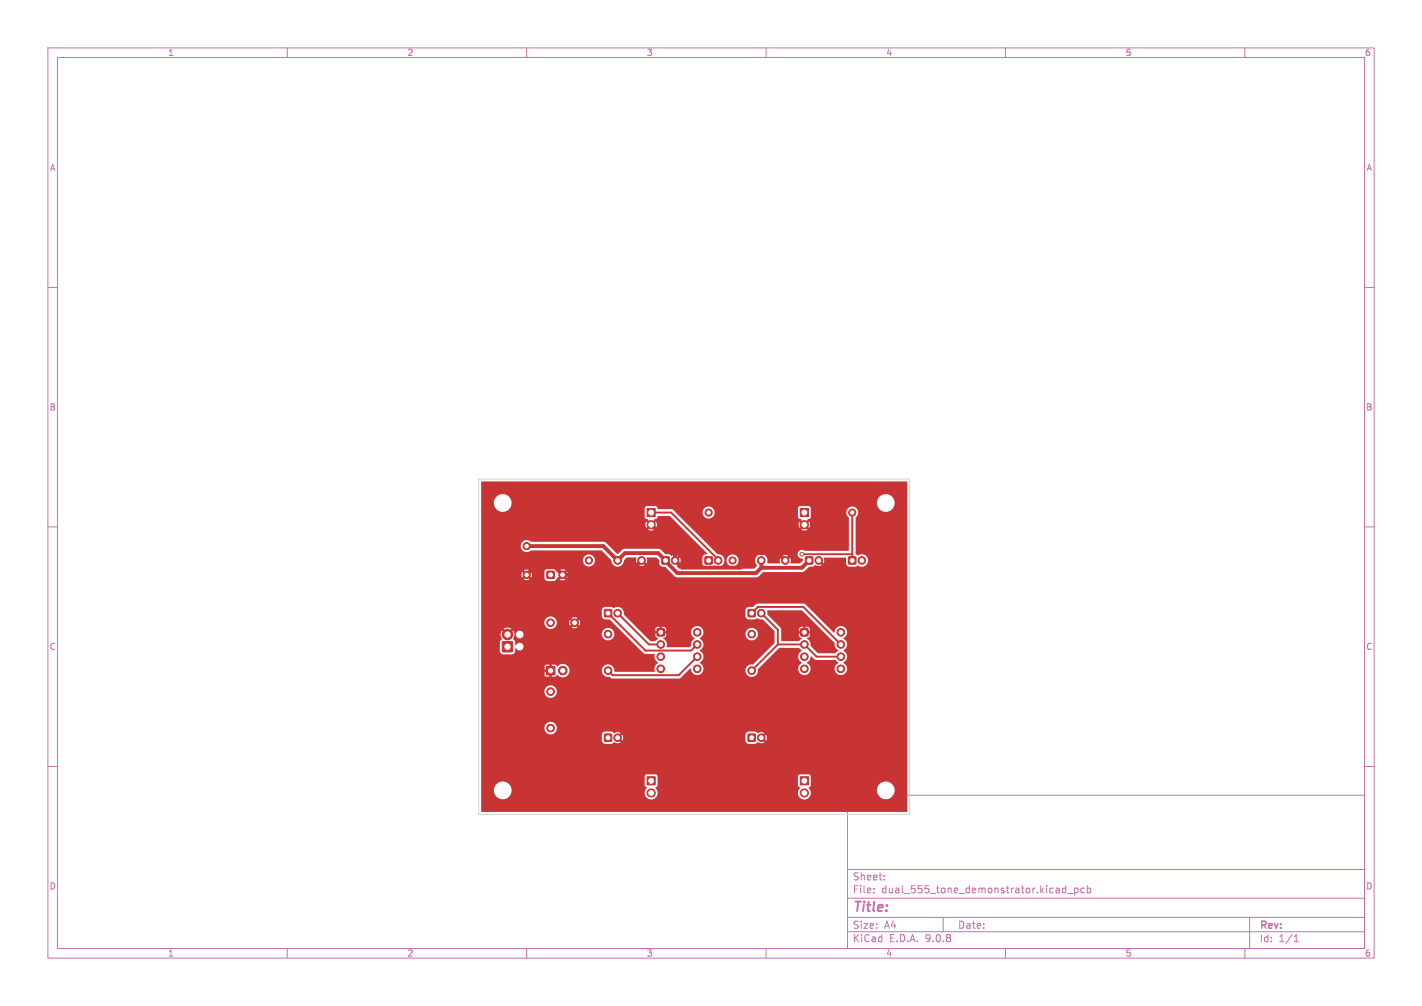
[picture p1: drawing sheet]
<svg xmlns="http://www.w3.org/2000/svg" width="297mm" height="210mm" viewBox="0 0 297 210" stroke-linecap="round" stroke-linejoin="round" font-family="sans-serif">
<defs><g id="words">
<text font-size="2.8" fill="#c872ab" x="178" y="190.9">Title:</text>
<g font-size="2.1" fill="#c872ab">
<text x="178" y="184">Sheet:</text>
<text x="178" y="186.7">File:</text>
<text x="184.1" y="186.7">dual_555_tone_demonstrator.kicad_pcb</text>
<text x="178" y="196.9">KiCad</text>
<text x="178" y="194.1">Size:</text>
<text x="184.7" y="194.1">A4</text>
<text x="185.7" y="196.9">E.D.A.</text>
<text x="193.3" y="196.9">9.0.8</text>
<text x="200" y="194.1">Date:</text>
<text x="263" y="194.3">Rev:</text>
<text x="263" y="196.9">Id:</text>
<text x="267.1" y="196.9">1/1</text>
</g>
<g font-size="1.8" fill="#c872ab">
<text x="35" y="11.9">1</text>
<text x="85" y="11.9">2</text>
<text x="135" y="11.9">3</text>
<text x="185" y="11.9">4</text>
<text x="235" y="11.9">5</text>
<text x="285" y="11.9">6</text>
<text x="10.3" y="35.9">A</text>
<text x="285.4" y="35.9">A</text>
<text x="10.3" y="85.9">B</text>
<text x="285.3" y="85.9">B</text>
<text x="10.3" y="135.9">C</text>
<text x="285.3" y="135.9">C</text>
<text x="10.3" y="185.9">D</text>
<text x="285.3" y="185.9">D</text>
<text x="35" y="199.9">1</text>
<text x="85" y="199.9">2</text>
<text x="135" y="199.9">3</text>
<text x="185" y="199.9">4</text>
<text x="235" y="199.9">5</text>
<text x="285" y="199.9">6</text>
</g>
</g></defs>
<g fill="none" stroke="#c872ab" stroke-width=".21">
<path d="M10 10h277v190h-277zM12 12h273v186h-273zM60 10v2M110 10v2M160 10v2M210 10v2M260 10v2M10 60h2M285 60h2M10 110h2M285 110h2M10 160h2"/>
<path d="M177 166h108v32h-108zM285 160h2M60 198v2M110 198v2M160 198v2M177 194.5h108M177 191.5h108M177 187.5h108M177 181.5h108M182.5 186.3v.1M182.5 185.5v.1M184.7 183.6v.1"/>
<path d="M184.7 182.8v.1M197 191.5v3M210 198v2M222 186.3l.2 .1 .4-.1M222.6 184.9v1.5M222.6 185.5l-.4-.1-.2 .1M223 186.5h1.1M224.5 185.5l.4-.1 .3 .3-.2 .6h-.5M224.5 185.4v1.5M226.5 185.5l-.5-.1-.3 .3 .2 .6h.6M227.1 185.5l.4-.1 .3 .3-.1 .6h-.6M227.1 184.9v1.5"/>
<path d="M260 198v2M261 191.5v6.5M270.3 196.6h.9M270.3 195.5l.4-.4v1.5"/>
</g>
<g fill="#c83434" stroke="#c83434" stroke-width=".21">
<path d="M167.1 162.2h1.7v1.7h-1.7z"/>
<path d="M168.3 116.3h1.4v1.4h-1.4z"/>
<path d="M126.3 153.3h1.4v1.4h-1.4z"/>
<path d="M126.3 127.3h1.4v1.4h-1.4z"/>
<path d="M137.3 131.3h1.4v1.4h-1.4z"/>
<path d="M114.3 119.3h1.4v1.4h-1.4z"/>
<path d="M167.1 106.2h1.7v1.7h-1.7z"/>
<path d="M135.1 106.2h1.7v1.7h-1.7z"/>
<path d="M167.3 131.3h1.4v1.4h-1.4z"/>
<path d="M156.3 127.3h1.4v1.4h-1.4z"/>
<path d="M147.3 116.3h1.4v1.4h-1.4z"/>
<path d="M156.3 153.3h1.4v1.4h-1.4z"/>
<path d="M135.1 162.2h1.7v1.7h-1.7z"/>
<path d="M138.3 116.3h1.4v1.4h-1.4z"/>
<path d="M105 134h2v2h-2z"/>
<path d="M177.3 116.3h1.4v1.4h-1.4z"/>
<path d="M114.1 139.1h1.8v1.8h-1.8z"/>
<circle cx="168" cy="165.5" r=".85"/>
<circle cx="153" cy="117" r=".75"/>
<circle cx="110" cy="120" r=".75"/>
<circle cx="178" cy="107" r=".75"/>
<circle cx="171" cy="117" r=".8"/>
<circle cx="129" cy="154" r=".8"/>
<circle cx="157" cy="140" r=".8"/>
<circle cx="157" cy="132.4" r=".8"/>
<circle cx="129" cy="128" r=".8"/>
<circle cx="138" cy="134.5" r=".8"/>
<circle cx="138" cy="137.1" r=".8"/>
<circle cx="138" cy="139.6" r=".8"/>
<circle cx="145.6" cy="139.6" r=".8"/>
<circle cx="145.6" cy="137.1" r=".8"/>
<circle cx="145.6" cy="134.5" r=".8"/>
<circle cx="145.6" cy="132" r=".8"/>
<circle cx="117.5" cy="120" r=".8"/>
<circle cx="159" cy="117" r=".8"/>
<circle cx="164" cy="117" r=".8"/>
<circle cx="168" cy="109.5" r=".85"/>
<circle cx="136" cy="109.5" r=".85"/>
<circle cx="115" cy="130" r=".8"/>
<circle cx="120" cy="130" r=".8"/>
<circle cx="168" cy="134.5" r=".8"/>
<circle cx="168" cy="137.1" r=".8"/>
<circle cx="168" cy="139.6" r=".8"/>
<circle cx="175.6" cy="139.6" r=".8"/>
<circle cx="175.6" cy="137.1" r=".8"/>
<circle cx="175.6" cy="134.5" r=".8"/>
<circle cx="175.6" cy="132" r=".8"/>
<circle cx="159" cy="128" r=".8"/>
<circle cx="129" cy="117" r=".8"/>
<circle cx="134" cy="117" r=".8"/>
<circle cx="150" cy="117" r=".8"/>
<circle cx="159" cy="154" r=".8"/>
<circle cx="115" cy="152" r=".8"/>
<circle cx="115" cy="144.4" r=".8"/>
<circle cx="123" cy="117" r=".75"/>
<circle cx="136" cy="165.5" r=".85"/>
<circle cx="127" cy="140" r=".8"/>
<circle cx="127" cy="132.4" r=".8"/>
<circle cx="148" cy="107" r=".75"/>
<circle cx="141" cy="117" r=".8"/>
<circle cx="106" cy="132.5" r="1.1"/>
<circle cx="180" cy="117" r=".8"/>
<circle cx="110" cy="114" r=".75"/>
<circle cx="117.5" cy="140" r=".9"/>
<circle cx="167.5" cy="115.7" r=".4"/>
</g>
<path d="M110 114h16l2.6 2.6h.8l1.1-1.1h7l4 4.1h16.4l1.1-1.1M134 117l-3 3h-13.5l-1.6-1.6h-4.3l-1.6 1.6M136 109.5l5 5v2.5l1.5 1.5h12.1l3.1-3h4.8l1.5 1.5M159 117v1.5M169 117l-1.5 1.5h-8.5" fill="none" stroke="#c83434" stroke-width=".8"/>
<path d="M136 107h4.2l9.8 9.8v.2M167.5 115.7h10.5M178 107v10M127 128l7.8 7.8h9.5l1.3-1.3M129 128l6.5 6.5h2.5M145.6 137.1l-3.9 3.9h-13.8l-.9-1M157 128l1.3-1.3h9.5l7.8 7.8M159 128l3.5 3.5v3M162.5 134.5h5.5l2.5 2.6h5.1M162.5 134.5l-5.5 5.5" fill="none" stroke="#c83434" stroke-width=".4"/>
<g fill="#c83434">
<path d="M160.3 127.4h7.2l6.8 6.9a1.58 1.58 0 0 0 .8 1.5l-.6 .6h-3.6l-1.6-1.5a1.61 1.61 0 0 0-.8-1.6l.1-.1a.67 .67 0 0 0 .5-.9h-.8v-.5h.8a.71 .71 0 0 0-.1-.8 .71 .71 0 0 0-.8-.1v.8h-.5v-.8a.71 .71 0 0 0-.7 .1 .71 .71 0 0 0-.2 .8h.9v.5h-.9a.79 .79 0 0 0 .7 .9l-.7 .6h-3.6l-.1-2.7-2.8-2.8z"/>
<path d="M100.5 100.6l88.9-.1 .1 .1-.1 68.9h-88.8l-.1-4.6h2.6a1.85 1.85 0 0 0 2.6 1.8 1.85 1.85 0 0 0 .5-3.1 1.85 1.85 0 0 0-3 1l-.1 .3h-2.6v-2.8h34.1l.1 1.9 .4 .5a1.39 1.39 0 0 0-.1 2 1.39 1.39 0 0 0 2.1-.1 1.39 1.39 0 0 0-.2-2l.4-.4 .1-1.9h29.2l.1 1.9 .4 .4a1.47 1.47 0 0 0 .6 2.5 1.35 1.35 0 0 0 1.4-.5 1.35 1.35 0 0 0 .1-1.5h13.9v.2a1.85 1.85 0 0 0 2.9 1.5 1.85 1.85 0 0 0 0-3.2 1.85 1.85 0 0 0-2.9 1.5h-13.9l-.3-.4 .4-.5 .1-1.9-.2-.3-.3-.2-1.9 .1-.4 .4h-29.2l-.4-.4-1.9-.1-.3 .2-.2 .3h-34.1v-8.7h25.2v1.3l.3 .4 .4 .2 1.5-.1a.5 .5 0 0 1 .8-.1l.9-.1-.6-.6 .4-.4 .6 .6a1.15 1.15 0 0 0 0-1.2h25.7v1.3l.3 .4 .4 .2 1.5-.1a.5 .5 0 0 1 .8-.1l.9-.1-.6-.6 .4-.4 .6 .6a1.15 1.15 0 0 0 0-1.2l-.6 .6-.4-.4 .6-.6a1.46 1.46 0 0 0-1.4 .1l-.5-.4h-1.3l-.4 .2-.3 .5h-25.7l-.6 .6-.4-.4 .6-.6a1.37 1.37 0 0 0-1.4 .1l-.5-.4h-1.3l-.4 .2-.3 .5h-25.2v-1.5h13.2v.2a1.3 1.3 0 0 0 2 1 1.3 1.3 0 0 0 0-2.2 1.3 1.3 0 0 0-2 1h-13.2v-7.6h13.2v.2a1.3 1.3 0 0 0 2 1 1.3 1.3 0 0 0 0-2.2 1.3 1.3 0 0 0-2 1h-13.2v-5.2h13.2v.7h.9v.5h-.9l.2 .9 .8 .1v-.9h.5v.9l.8-.1 .4-.3a1.43 1.43 0 0 0 2.1 .1 1.43 1.43 0 0 0-.1-2.1 1.43 1.43 0 0 0-2.1 .2l-.3-.3h-.8v.8h-.5v-.8h-.7l-.3 .3h-13.2v-5h3.9v1.8l.2 .4 .4 .3h1.9a.85 .85 0 0 0 .7-1.2l.2-.1a.81 .81 0 0 0 1.3 .3 .81 .81 0 0 0-.1-1.3 .81 .81 0 0 0-1.2 .4l-.2-.1-.1-.8-.3-.4 .2-1h.3a.8 .8 0 0 0 .9 .9 .8 .8 0 0 0 .7-1h16.4v.2a1.3 1.3 0 0 0 2 1 1.3 1.3 0 0 0 0-2.2 1.3 1.3 0 0 0-2 1l-16.4-.1a.8 .8 0 0 0-.8-.5 .8 .8 0 0 0-.8 .7h-.3l-.2-.8-.7 .7-.3-.4 .6-.7a1.44 1.44 0 0 0-1.6 .1l.6 .6-.3 .4-.7-.6a1.75 1.75 0 0 0 0 1.7l-.4 .7h-3.9v-4.2h13.2v.2a1.3 1.3 0 0 0 1.4 1.2 1.3 1.3 0 0 0 1.2-1.4h2.6l.1 .7 .6-.6 .4 .4-.6 .6a1.15 1.15 0 0 0 1.2 0l-.6-.6 .4-.4 .6 .6a1.15 1.15 0 0 0 0-1.2l-.6 .6-.4-.4 .6-.6a1.15 1.15 0 0 0-1.2 0l.6 .6-.4 .4-.6-.6-.1 .5h-2.6a1.3 1.3 0 0 0-1.3-1.2 1.3 1.3 0 0 0-1.3 1.2h-13.2v-2.5h25.2v1.2a.74 .74 0 0 0 .7 .7h.9l7.1 7.1 .3 .1 2.1 .1a1.53 1.53 0 0 0 .7 1.8l-.1 .1a1.47 1.47 0 0 0-.6 1.7h-8.4a1.34 1.34 0 0 0-1.3-1.5 1.34 1.34 0 0 0-1.4 1.4 1.34 1.34 0 0 0 1.6 1.2l.6 .4h13.9l.4-.2 1.9-1.9h.2a1.33 1.33 0 0 0 2.1 1.1 1.33 1.33 0 0 0-.3-2.4 1.42 1.42 0 0 0 .8-1.2 1.42 1.42 0 0 0-.8-1.3 1.43 1.43 0 0 0 0-2.5l.5-.5 .3-.5h8.8a1.3 1.3 0 0 0 1.8 1.3 1.3 1.3 0 0 0 .3-2.2 1.3 1.3 0 0 0-2.1 .7v.2h-8.8a1.33 1.33 0 0 0-1-1.5 1.33 1.33 0 0 0-1.6 .8 1.33 1.33 0 0 0 .8 1.7l-.1 .1a1.43 1.43 0 0 0-.7 1.5l-.3 .2-4.8-.1a1.51 1.51 0 0 0-.7-1.7l.1-.1a.67 .67 0 0 0 .5-.9h-.8v-.5h.8l-.1-.8-.8-.1v.8h-.4v-.8a.71 .71 0 0 0-.8 .1 .71 .71 0 0 0-.2 .8h.9v.5h-.9l.1 .6 .6 .4-.6 .5h-1.1l-5.5-5.5-.1-.9h25.5v1.3l.3 .4 .4 .2 1.5-.1a.54 .54 0 0 1 .8 .1h.6l2.4 2.4 .1 2.5-4.5 4.5a1.32 1.32 0 0 0-1.6 1.3 1.32 1.32 0 0 0 1.5 1.3 1.32 1.32 0 0 0 1.1-1.6l4.5-4.5h4l.7 .6a1.42 1.42 0 0 0-.8 1.3 1.42 1.42 0 0 0 .8 1.3 1.34 1.34 0 0 0-.5 2 1.34 1.34 0 0 0 2.1 0 1.34 1.34 0 0 0-.6-2.1l.6-.5 .3-.8 .9 .8h4.2l.6 .6a1.32 1.32 0 0 0-.4 2.1 1.32 1.32 0 0 0 2.1-.2 1.32 1.32 0 0 0-.7-2 1.42 1.42 0 0 0 .8-1.2 1.42 1.42 0 0 0-.8-1.3 1.43 1.43 0 0 0 0-2.5 1.35 1.35 0 0 0 .2-2.4 1.35 1.35 0 0 0-2.1 1.2l-6-5.9-.3-.2h-9.7l-.9 .7-1.2 .1-.2 .2-.2 .4h-25.5a1.47 1.47 0 0 0-2.1-.5l-.4-.2h-1.4l-.4 .3-.2 .4h-25.2v-6.5h8.9a1.1 1.1 0 0 0 1.2 0l-.6-.5-.6 .5h-8.9v-1h8.4l.2 .7 .5-.6h.1a.35 .35 0 0 0 .3 .4 .35 .35 0 0 0 .4-.4l.5 .6a1.1 1.1 0 0 0 0-1.2l-.5 .6a.38 .38 0 0 0-.4-.4 .38 .38 0 0 0-.4 .4l-.5-.6-.2 .5h-8.4v-.8h8.9l.6 .5 .2-.2h3.5v1.2l.2 .4 .4 .3h1.3a.93 .93 0 0 0 .8-.7h.1l.6-.6 .4 .4-.6 .6a1.15 1.15 0 0 0 1.2 0l-.6-.6 .4-.4 .6 .6a1.15 1.15 0 0 0 0-1.2l-.6 .6-.4-.4 .6-.6a1.15 1.15 0 0 0-1.2 0l.6 .6-.4 .4-.6-.6h-.2l-.4-.6-1.5-.1a.74 .74 0 0 0-.7 .7h-3.5l.4-.3a1.1 1.1 0 0 0-1.2 0h-8.9v-2.2h21.2v.2a1.25 1.25 0 0 0 2 1 1.25 1.25 0 0 0 0-2.2 1.25 1.25 0 0 0-2 1h-21.2v-3h8.2v.2a1.29 1.29 0 0 0 .9 1.1 1.29 1.29 0 0 0 1.3-.3h14.7l2.1 2a1.34 1.34 0 0 0 1.3 1.4 1.34 1.34 0 0 0 1.3-1.4l.6-.5h2l-.1 .7 .2 .5 .6-.6 .4 .4-.6 .6a1.15 1.15 0 0 0 1.2 0l-.6-.6 .4-.4 .6 .6 .1-.5-.1-.6 .2-.1h1.9l.6 .6v.6a.74 .74 0 0 0 .7 .7h.5l2 2 .5 .2h16.6l.5-.2 .9-.9h8.2l.5-.2 .9-.9 1-.2a.4 .4 0 0 1 .4-.2 .4 .4 0 0 1 .3 .2l.9-.1-.6-.6 .4-.4 .6 .6 .2-1.2h4.4l.1 .1v1.2l.3 .4 .4 .2 1.5-.1a.54 .54 0 0 1 .8 .1 1.33 1.33 0 0 0 1.6-1.7 1.33 1.33 0 0 0-2.2-.7l-.4-.3v-7.5a1.28 1.28 0 0 0 .3-1.9 1.28 1.28 0 0 0-2 0 1.28 1.28 0 0 0 .3 1.9l-.1 6.9h-9.2a.93 .93 0 0 0-1.4 .6 .93 .93 0 0 0 1.1 1.1v.3l-.6 .6h-1.9l-.2-1.2-.6 .6-.4-.4 .6-.6a1.14 1.14 0 0 0-1.2 0l.6 .6-.4 .4-.6-.6-.2 .5 .1 .7h-2.6a1.35 1.35 0 0 0-1.5-1.9 1.35 1.35 0 0 0-.7 2.3l-.6 .7h-15.6l-.5-.4 .2-.3-.6-.6 .4-.4 .6 .6a1.15 1.15 0 0 0 0-1.2l-.6 .6-.4-.4 .6-.6a1.46 1.46 0 0 0-1.4 .1l-.5-.4h-.7l-1-.9-.4-.2h-7.2l-.4 .2-1 .9-2.4-2.4-.5-.2h-15.2a1.28 1.28 0 0 0-1.3-.3 1.28 1.28 0 0 0-.9 1.1h-8.2v-9h2.6v.2a1.85 1.85 0 0 0 1.4 1.7 1.85 1.85 0 0 0 2-.7h28.1v1.8a.56 .56 0 0 0 .7 .5l.6 .7-.4 .3-.5-.5a1.19 1.19 0 0 0 0 1.3l.5-.5 .4 .3-.5 .6a1.2 1.2 0 0 0 1.3-.1l-.6-.5 .4-.3 .5 .5a1.2 1.2 0 0 0 0-1.3l-.5 .5-.4-.3 .6-.7a.79 .79 0 0 0 .8-.7h2.4l7.8 7.8-.1 .2a.77 .77 0 0 0-.9 .7v1.3l.3 .4 .4 .2 1.5-.1a.54 .54 0 0 1 .8 .1h.2a1.3 1.3 0 0 0 1.4-1.4h.4v.2a1.25 1.25 0 0 0 2 1 1.25 1.25 0 0 0 0-2.2 1.25 1.25 0 0 0-2 1h-.4a1.38 1.38 0 0 0-1.5-1.2l-8.7-8.8h5.6v.2a1.25 1.25 0 0 0 1.8 1 1.25 1.25 0 0 0 .4-2h17.7v1.8a.56 .56 0 0 0 .7 .5l.6 .7-.4 .3-.5-.5a1.19 1.19 0 0 0 0 1.3l.5-.5 .4 .3-.5 .6a1.2 1.2 0 0 0 1.3-.1l-.6-.5 .4-.3 .5 .5a1.2 1.2 0 0 0 0-1.3l-.5 .5-.4-.3 .6-.7a.55 .55 0 0 0 .7-.5l-.1-1.9-.4-.4-1.9 .1-.4 .4h-17.7a1.25 1.25 0 0 0-1.3-.3 1.25 1.25 0 0 0-.9 1.1h-5.6l-.9-.6h-2.8l-.2-.5-.3-.2-1.9 .1-.4 .4h-28.1l.3-.5 .1-.7h76.2a1.85 1.85 0 0 0 2.6 1.8 1.85 1.85 0 0 0 .5-3.1 1.85 1.85 0 0 0-3 1l-.1 .3h-76.2a1.85 1.85 0 0 0-1.9-1.8 1.85 1.85 0 0 0-1.9 1.8h-2.6z"/>
</g>
<path d="M100 100h90v70h-90z" fill="none" stroke="#d0d2cd" stroke-width=".21"/>
<g fill="#fff" stroke="#fff" stroke-width=".21">
<circle cx="167.5" cy="115.7" r=".2"/>
<circle cx="168" cy="163" r=".5"/>
<circle cx="168" cy="165.5" r=".5"/>
<circle cx="153" cy="117" r=".35"/>
<circle cx="110" cy="120" r=".35"/>
<circle cx="178" cy="107" r=".35"/>
<circle cx="105" cy="105" r="1.6"/>
<circle cx="169" cy="117" r=".4"/>
<circle cx="171" cy="117" r=".4"/>
<circle cx="127" cy="154" r=".4"/>
<circle cx="129" cy="154" r=".4"/>
<circle cx="157" cy="140" r=".4"/>
<circle cx="157" cy="132.4" r=".4"/>
<circle cx="127" cy="128" r=".4"/>
<circle cx="129" cy="128" r=".4"/>
<circle cx="138" cy="132" r=".4"/>
<circle cx="138" cy="134.5" r=".4"/>
<circle cx="138" cy="137.1" r=".4"/>
<circle cx="138" cy="139.6" r=".4"/>
<circle cx="145.6" cy="139.6" r=".4"/>
<circle cx="145.6" cy="137.1" r=".4"/>
<circle cx="145.6" cy="134.5" r=".4"/>
<circle cx="145.6" cy="132" r=".4"/>
<circle cx="115" cy="120" r=".4"/>
<circle cx="117.5" cy="120" r=".4"/>
<circle cx="159" cy="117" r=".4"/>
<circle cx="164" cy="117" r=".4"/>
<circle cx="185" cy="105" r="1.6"/>
<circle cx="185" cy="165" r="1.6"/>
<circle cx="168" cy="107" r=".5"/>
<circle cx="168" cy="109.5" r=".5"/>
<circle cx="136" cy="107" r=".5"/>
<circle cx="136" cy="109.5" r=".5"/>
<circle cx="115" cy="130" r=".4"/>
<circle cx="120" cy="130" r=".4"/>
<circle cx="168" cy="132" r=".4"/>
<circle cx="168" cy="134.5" r=".4"/>
<circle cx="168" cy="137.1" r=".4"/>
<circle cx="168" cy="139.6" r=".4"/>
<circle cx="175.6" cy="139.6" r=".4"/>
<circle cx="175.6" cy="137.1" r=".4"/>
<circle cx="175.6" cy="134.5" r=".4"/>
<circle cx="175.6" cy="132" r=".4"/>
<circle cx="157" cy="128" r=".4"/>
<circle cx="159" cy="128" r=".4"/>
<circle cx="129" cy="117" r=".4"/>
<circle cx="134" cy="117" r=".4"/>
<circle cx="148" cy="117" r=".4"/>
<circle cx="150" cy="117" r=".4"/>
<circle cx="157" cy="154" r=".4"/>
<circle cx="159" cy="154" r=".4"/>
<circle cx="115" cy="152" r=".4"/>
<circle cx="115" cy="144.4" r=".4"/>
<circle cx="123" cy="117" r=".35"/>
<circle cx="136" cy="163" r=".5"/>
<circle cx="136" cy="165.5" r=".5"/>
<circle cx="127" cy="140" r=".4"/>
<circle cx="127" cy="132.4" r=".4"/>
<circle cx="148" cy="107" r=".35"/>
<circle cx="139" cy="117" r=".4"/>
<circle cx="141" cy="117" r=".4"/>
<circle cx="108.5" cy="135" r=".55"/>
<circle cx="108.5" cy="132.5" r=".55"/>
<circle cx="106" cy="135" r=".55"/>
<circle cx="106" cy="132.5" r=".55"/>
<circle cx="105" cy="165" r="1.6"/>
<circle cx="178" cy="117" r=".4"/>
<circle cx="180" cy="117" r=".4"/>
<circle cx="110" cy="114" r=".35"/>
<circle cx="115" cy="140" r=".45"/>
<circle cx="117.5" cy="140" r=".45"/>
</g>
<use href="#words"/>
</svg>
